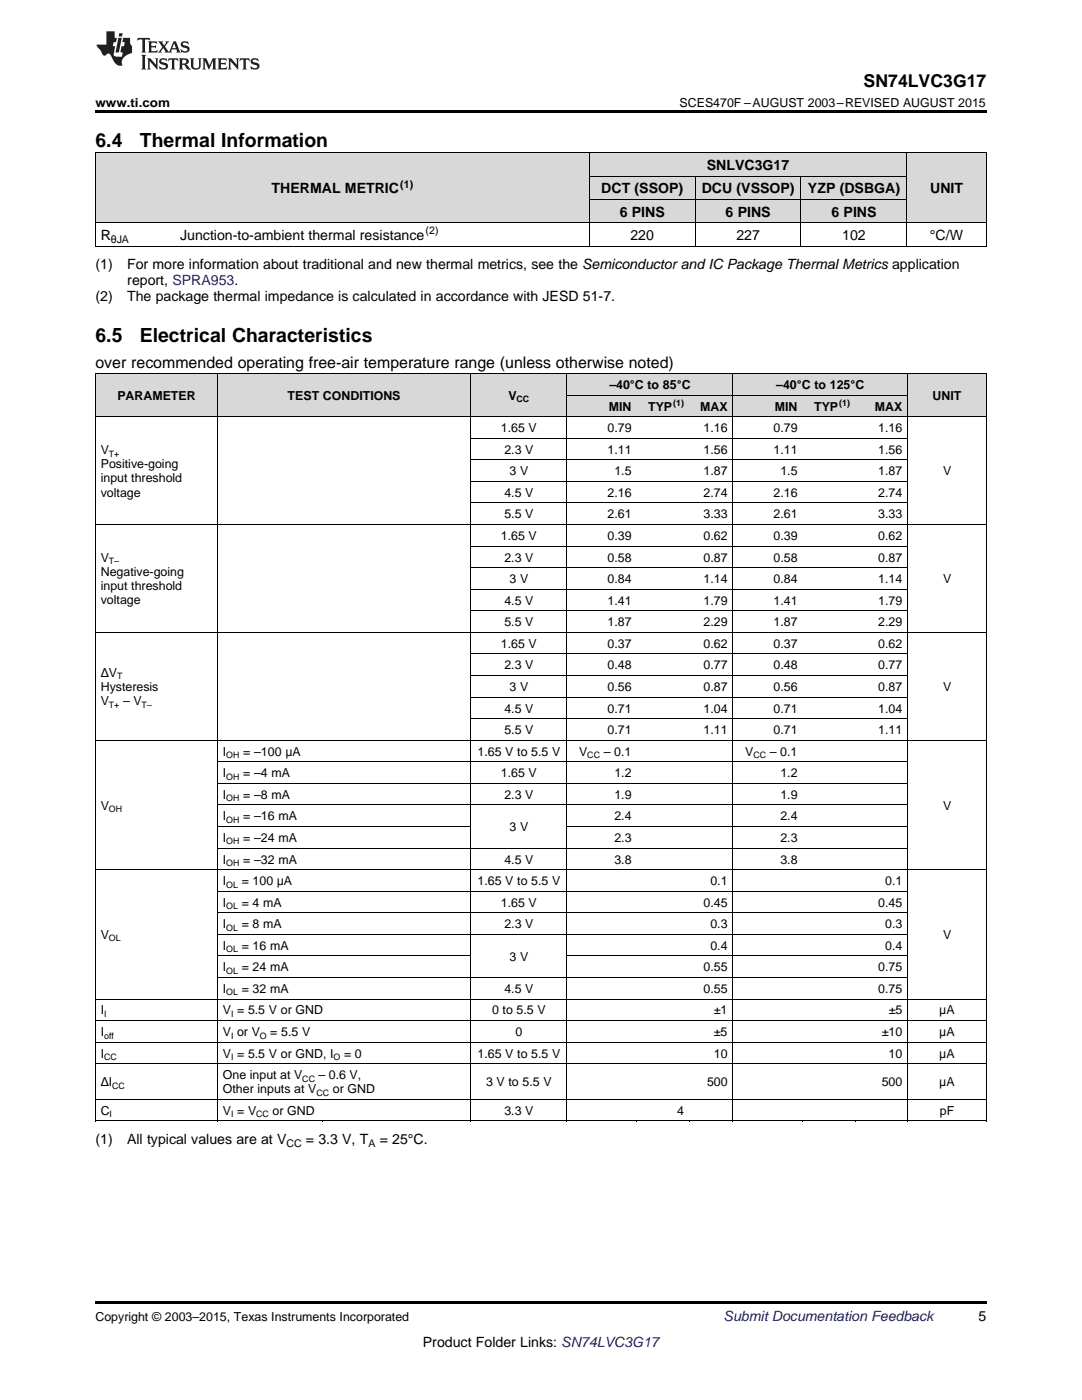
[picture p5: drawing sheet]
<svg xmlns="http://www.w3.org/2000/svg" width="216mm" height="279mm" viewBox="0 0 216 279" stroke-linecap="round" stroke-linejoin="round" font-family="sans-serif">
<defs><g id="words">
<g font-size="3.9">
<text x="19" y="29.3">6.4</text>
<text x="27.9" y="29.3">Thermal Information</text>
<text x="19" y="68.2">6.5</text>
<text x="27.9" y="68.2">Electrical Characteristics</text>
</g>
<text font-size="3.5" x="172.3" y="17.3">SN74LVC3G17</text>
<text font-size="3.2" x="19" y="73.3">over recommended operating free-air temperature range (unless otherwise noted)</text>
<g font-size="2.8">
<text x="141" y="33.9">SNLVC3G17</text>
<text x="54.2" y="38.6">THERMAL METRIC</text>
<text x="120" y="38.6">DCT (SSOP)</text>
<text x="140" y="38.6">DCU (VSSOP)</text>
<text x="161.2" y="38.6">YZP (DSBGA)</text>
<text x="185.6" y="38.6">UNIT</text>
<text x="20.1" y="47.9">R</text>
<text x="35.9" y="47.9">Junction-to-ambient thermal resistance</text>
<text x="123.6" y="43.3">6 PINS</text>
<text x="125.8" y="47.9">220</text>
<text x="144.8" y="43.3">6 PINS</text>
<text x="146.9" y="47.9">227</text>
<text x="165.9" y="43.3">6 PINS</text>
<text x="168.1" y="47.9">102</text>
<text x="185.6" y="47.9">°C/W</text>
<text x="19" y="53.8">(1)</text>
<text x="25.4" y="53.8">For more information about traditional and new thermal metrics, see the Semiconductor and IC Package Thermal Metrics application</text>
<text x="25.4" y="56.9">report, SPRA953.</text>
<text x="19" y="60.1">(2)</text>
<text x="25.4" y="60.1">The package thermal impedance is calculated in accordance with JESD 51-7.</text>
<text x="19" y="228.4">(1)</text>
<text x="25.4" y="228.4">All typical values are at V</text>
<text x="61" y="228.4">= 3.3 V, T</text>
<text x="75.8" y="228.4">= 25°C.</text>
<text x="195.3" y="263.6">5</text>
<text x="84.4" y="268.9">Product Folder Links: SN74LVC3G17</text>
</g>
<text font-size="2.8" fill="#0000c8" x="144.4" y="263.6">Submit Documentation Feedback</text>
<g font-size="2.5">
<text x="19" y="21.4">www.ti.com</text>
<text x="135.6" y="21.4">SCES470F –AUGUST 2003–REVISED AUGUST 2015</text>
<text x="121.6" y="77.6">–40°C to 85°C</text>
<text x="154.9" y="77.6">–40°C to 125°</text>
<text x="170.7" y="77.6">C</text>
<text x="23.4" y="79.8">PARAMETER</text>
<text x="57.4" y="79.8">TEST</text>
<text x="64.4" y="79.8">CONDITIONS</text>
<text x="101.5" y="79.8">V</text>
<text x="121.5" y="82">MIN</text>
<text x="129.3" y="82">TYP</text>
<text x="139.7" y="82">MAX</text>
<text x="154.6" y="82">MIN</text>
<text x="162.5" y="82">TYP</text>
<text x="174.6" y="82">MAX</text>
<text x="186.1" y="79.8">UNIT</text>
<text x="99.9" y="86.3">1.65 V</text>
<text x="121.2" y="86.3">0.79</text>
<text x="140.4" y="86.3">1.16</text>
<text x="154.4" y="86.3">0.79</text>
<text x="175.3" y="86.3">1.16</text>
<text x="20.1" y="90.6">V</text>
<text x="20.1" y="93.5">Positive-going</text>
<text x="100.6" y="90.6">2.3 V</text>
<text x="101.7" y="94.9">3 V</text>
<text x="121.2" y="90.6">1.11</text>
<text x="122.6" y="94.9">1.5</text>
<text x="140.4" y="90.6">1.56</text>
<text x="140.4" y="94.9">1.87</text>
<text x="154.4" y="90.6">1.11</text>
<text x="155.7" y="94.9">1.5</text>
<text x="175.3" y="90.6">1.56</text>
<text x="175.3" y="94.9">1.87</text>
<text x="188.2" y="94.9">V</text>
<text x="20.1" y="96.3">input threshold</text>
<text x="20.1" y="99.1">voltage</text>
<text x="100.6" y="99.2">4.5 V</text>
<text x="121.2" y="99.2">2.16</text>
<text x="140.4" y="99.2">2.74</text>
<text x="154.4" y="99.2">2.16</text>
<text x="175.3" y="99.2">2.74</text>
<text x="99.9" y="107.8">1.65 V</text>
<text x="100.6" y="103.5">5.5 V</text>
<text x="121.2" y="103.5">2.61</text>
<text x="121.2" y="107.8">0.39</text>
<text x="140.4" y="103.5">3.33</text>
<text x="140.4" y="107.8">0.62</text>
<text x="154.4" y="103.5">2.61</text>
<text x="154.4" y="107.8">0.39</text>
<text x="175.3" y="103.5">3.33</text>
<text x="175.3" y="107.8">0.62</text>
<text x="20.1" y="112.1">V</text>
<text x="100.6" y="112.1">2.3 V</text>
<text x="121.2" y="112.1">0.58</text>
<text x="140.4" y="112.1">0.87</text>
<text x="154.4" y="112.1">0.58</text>
<text x="175.3" y="112.1">0.87</text>
<text x="20.1" y="115">Negative-going</text>
<text x="20.1" y="117.8">input threshold</text>
<text x="101.7" y="116.4">3 V</text>
<text x="121.2" y="116.4">0.84</text>
<text x="140.4" y="116.4">1.14</text>
<text x="154.4" y="116.4">0.84</text>
<text x="175.3" y="116.4">1.14</text>
<text x="188.2" y="116.4">V</text>
<text x="20.1" y="120.6">voltage</text>
<text x="100.6" y="120.7">4.5 V</text>
<text x="100.6" y="125">5.5 V</text>
<text x="121.2" y="120.7">1.41</text>
<text x="121.2" y="125">1.87</text>
<text x="140.4" y="120.7">1.79</text>
<text x="140.4" y="125">2.29</text>
<text x="154.4" y="120.7">1.41</text>
<text x="154.4" y="125">1.87</text>
<text x="175.3" y="120.7">1.79</text>
<text x="175.3" y="125">2.29</text>
<text x="99.9" y="129.3">1.65 V</text>
<text x="121.2" y="129.3">0.37</text>
<text x="140.4" y="129.3">0.62</text>
<text x="154.4" y="129.3">0.37</text>
<text x="175.3" y="129.3">0.62</text>
<text x="20.1" y="135.1">ΔV</text>
<text x="20.1" y="137.9">Hysteresis</text>
<text x="100.6" y="133.6">2.3 V</text>
<text x="101.7" y="137.9">3 V</text>
<text x="121.2" y="133.6">0.48</text>
<text x="121.2" y="137.9">0.56</text>
<text x="140.4" y="133.6">0.77</text>
<text x="140.4" y="137.9">0.87</text>
<text x="154.4" y="133.6">0.48</text>
<text x="154.4" y="137.9">0.56</text>
<text x="175.3" y="133.6">0.77</text>
<text x="175.3" y="137.9">0.87</text>
<text x="188.2" y="137.9">V</text>
<text x="20.1" y="140.7">V</text>
<text x="24.6" y="140.7">– V</text>
<text x="100.6" y="142.2">4.5 V</text>
<text x="121.2" y="142.2">0.71</text>
<text x="140.4" y="142.2">1.04</text>
<text x="154.4" y="142.2">0.71</text>
<text x="175.3" y="142.2">1.04</text>
<text x="100.6" y="146.5">5.5 V</text>
<text x="121.2" y="146.5">0.71</text>
<text x="140.4" y="146.5">1.11</text>
<text x="154.4" y="146.5">0.71</text>
<text x="175.3" y="146.5">1.11</text>
<text x="44.5" y="150.8">I</text>
<text x="44.5" y="155.1">I</text>
<text x="48.5" y="150.8">= –100 μA</text>
<text x="48.5" y="155.1">= –4 mA</text>
<text x="95.3" y="150.8">1.65 V to 5.5 V</text>
<text x="99.9" y="155.1">1.65 V</text>
<text x="115.6" y="150.8">V</text>
<text x="120.5" y="150.8">– 0.1</text>
<text x="122.6" y="155.1">1.2</text>
<text x="148.7" y="150.8">V</text>
<text x="153.6" y="150.8">– 0.1</text>
<text x="155.7" y="155.1">1.2</text>
<text x="20.1" y="161.6">V</text>
<text x="44.5" y="159.4">I</text>
<text x="48.5" y="159.4">= –8 mA</text>
<text x="100.6" y="159.4">2.3 V</text>
<text x="122.6" y="159.4">1.9</text>
<text x="155.7" y="159.4">1.9</text>
<text x="188.2" y="161.6">V</text>
<text x="44.5" y="163.7">I</text>
<text x="48.5" y="163.7">= –16 mA</text>
<text x="101.7" y="165.9">3 V</text>
<text x="122.6" y="163.7">2.4</text>
<text x="155.7" y="163.7">2.4</text>
<text x="44.5" y="168">I</text>
<text x="44.5" y="172.3">I</text>
<text x="48.5" y="168">= –24 mA</text>
<text x="48.5" y="172.3">= –32 mA</text>
<text x="100.6" y="172.3">4.5 V</text>
<text x="122.6" y="168">2.3</text>
<text x="122.6" y="172.3">3.8</text>
<text x="155.7" y="168">2.3</text>
<text x="155.7" y="172.3">3.8</text>
<text x="44.5" y="176.6">I</text>
<text x="48.2" y="176.6">= 100 μA</text>
<text x="95.3" y="176.6">1.65 V to 5.5 V</text>
<text x="141.7" y="176.6">0.1</text>
<text x="176.6" y="176.6">0.1</text>
<text x="44.5" y="180.9">I</text>
<text x="44.5" y="185.2">I</text>
<text x="48.2" y="180.9">= 4 mA</text>
<text x="48.2" y="185.2">= 8 mA</text>
<text x="99.9" y="180.9">1.65 V</text>
<text x="100.6" y="185.2">2.3 V</text>
<text x="140.4" y="180.9">0.45</text>
<text x="141.7" y="185.2">0.3</text>
<text x="175.3" y="180.9">0.45</text>
<text x="176.6" y="185.2">0.3</text>
<text x="20.1" y="187.4">V</text>
<text x="44.5" y="189.5">I</text>
<text x="48.2" y="189.5">= 16 mA</text>
<text x="101.7" y="191.7">3 V</text>
<text x="141.7" y="189.5">0.4</text>
<text x="176.6" y="189.5">0.4</text>
<text x="188.2" y="187.4">V</text>
<text x="44.5" y="193.9">I</text>
<text x="48.2" y="193.9">= 24 mA</text>
<text x="140.4" y="193.9">0.55</text>
<text x="175.3" y="193.9">0.75</text>
<text x="20.1" y="202.5">I</text>
<text x="44.5" y="198.2">I</text>
<text x="44.5" y="202.5">V = 5.5 V or GND</text>
<text x="48.2" y="198.2">= 32 mA</text>
<text x="98.2" y="202.5">0 to 5.5 V</text>
<text x="100.6" y="198.2">4.5 V</text>
<text x="140.4" y="198.2">0.55</text>
<text x="142.5" y="202.5">±1</text>
<text x="175.3" y="198.2">0.75</text>
<text x="177.3" y="202.5">±5</text>
<text x="187.4" y="202.5">μA</text>
<text x="20.1" y="206.8">I</text>
<text x="44.5" y="206.8">V or V</text>
<text x="53.9" y="206.8">= 5.5 V</text>
<text x="102.9" y="206.8">0</text>
<text x="142.5" y="206.8">±5</text>
<text x="176" y="206.8">±10</text>
<text x="187.4" y="206.8">μA</text>
<text x="20.1" y="211.1">I</text>
<text x="44.5" y="211.1">V = 5.5 V or GND, I</text>
<text x="44.5" y="215.4">One input at V</text>
<text x="63.6" y="215.4">– 0.6 V,</text>
<text x="68.6" y="211.1">= 0</text>
<text x="95.3" y="211.1">1.65 V to 5.5 V</text>
<text x="142.5" y="211.1">10</text>
<text x="177.3" y="211.1">10</text>
<text x="187.4" y="211.1">μA</text>
<text x="20.1" y="216.8">ΔI</text>
<text x="44.5" y="218.2">Other inputs at V</text>
<text x="66.4" y="218.2">or GND</text>
<text x="97" y="216.8">3 V to 5.5 V</text>
<text x="141.1" y="216.8">500</text>
<text x="175.9" y="216.8">500</text>
<text x="187.4" y="216.8">μA</text>
<text x="20.1" y="222.5">C</text>
<text x="44.5" y="222.5">V = V</text>
<text x="54.4" y="222.5">or GND</text>
<text x="100.6" y="222.5">3.3 V</text>
<text x="135.1" y="222.5">4</text>
<text x="187.5" y="222.5">pF</text>
<text x="19" y="263.6">Copyright © 2003–2015, Texas Instruments Incorporated</text>
</g>
<g font-size="2.1">
<text x="79.9" y="37.5">(1)</text>
<text x="84.9" y="46.8">(2)</text>
<text x="22.1" y="48.5">θJA</text>
<text x="57.1" y="228.9">CC</text>
<text x="73.5" y="228.9">A</text>
</g>
<g font-size="1.8">
<text x="103.1" y="80.3">CC</text>
<text x="134.3" y="81">(1)</text>
<text x="167.5" y="81">(1)</text>
<text x="21.7" y="91.1">T+</text>
<text x="21.7" y="112.6">T–</text>
<text x="23.4" y="135.6">T</text>
<text x="21.7" y="141.2">T+</text>
<text x="28.3" y="141.2">T–</text>
<text x="45.2" y="151.3">OH</text>
<text x="45.2" y="155.6">OH</text>
<text x="117.2" y="151.3">CC</text>
<text x="150.3" y="151.3">CC</text>
<text x="45.2" y="159.9">OH</text>
<text x="21.7" y="162.1">OH</text>
<text x="45.2" y="164.2">OH</text>
<text x="45.2" y="168.5">OH</text>
<text x="45.2" y="172.8">OH</text>
<text x="45.2" y="177.1">OL</text>
<text x="45.2" y="181.4">OL</text>
<text x="45.2" y="185.7">OL</text>
<text x="21.7" y="187.9">OL</text>
<text x="45.2" y="190">OL</text>
<text x="45.2" y="194.3">OL</text>
<text x="20.8" y="203">I</text>
<text x="45.2" y="198.6">OL</text>
<text x="46.1" y="203">I</text>
<text x="20.8" y="207.3">off</text>
<text x="46.1" y="207.3">I</text>
<text x="51.9" y="207.3">O</text>
<text x="20.8" y="211.6">CC</text>
<text x="46.1" y="211.6">I</text>
<text x="60.3" y="215.9">CC</text>
<text x="66.6" y="211.6">O</text>
<text x="22.4" y="217.3">CC</text>
<text x="63.1" y="218.7">CC</text>
<text x="21.9" y="223">I</text>
<text x="46.1" y="223">I</text>
<text x="51.1" y="223">CC</text>
</g>
</g></defs>
<g fill="#d8d8d8">
<path d="M19 74.6h7v8.6h-7z"/>
<path d="M26 74.6h17.4v8.6h-17.4z"/>
<path d="M43.4 74.6h20.9v8.6h-20.9z"/>
<path d="M64.3 74.6h29.7v8.6h-29.7z"/>
<path d="M94 74.6h19.2v8.6h-19.2z"/>
<path d="M113.2 78.9h13.9v4.3h-13.9z"/>
<path d="M127.1 78.9h10.4v4.3h-10.4z"/>
<path d="M137.5 78.9h8.8v4.3h-8.8z"/>
<path d="M146.3 78.9h13.9v4.3h-13.9z"/>
<path d="M160.2 78.9h10.5v4.3h-10.5z"/>
<path d="M170.7 78.9h10.5v4.3h-10.5z"/>
<path d="M181.2 74.6h15.6v8.6h-15.6z"/>
<path d="M113.2 74.6h13.9v4.3h-13.9z"/>
<path d="M127.1 74.6h10.4v4.3h-10.4z"/>
<path d="M137.5 74.6h8.8v4.3h-8.8z"/>
<path d="M146.3 74.6h13.9v4.3h-13.9z"/>
<path d="M160.2 74.6h10.5v4.3h-10.5z"/>
<path d="M170.7 74.6h10.5v4.3h-10.5z"/>
<path d="M19 30.6h15.9v13.9h-15.9z"/>
<path d="M34.9 30.6h82.7v13.9h-82.7z"/>
<path d="M117.6 39.9h21.1v4.6h-21.1z"/>
<path d="M138.7 39.9h21.2v4.6h-21.2z"/>
<path d="M159.9 39.9h21.1v4.6h-21.1z"/>
<path d="M181 30.6h15.8v13.9h-15.8z"/>
<path d="M117.6 35.2h21.1v4.7h-21.1z"/>
<path d="M138.7 35.2h21.2v4.7h-21.2z"/>
<path d="M159.9 35.2h21.1v4.7h-21.1z"/>
<path d="M117.6 30.6h21.1v4.6h-21.1z"/>
<path d="M138.7 30.6h21.2v4.6h-21.2z"/>
<path d="M159.9 30.6h21.1v4.6h-21.1z"/>
</g>
<g fill="#000">
<path d="M19 22h177.8v.5h-177.8zM19 49.1l.2 .1zM117.5 49.1l.1 .1zM138.6 49.1l.1 .1zM159.8 49.1l.1 .1zM180.9 49.1l.1 .1zM196.7 49.1l.1 .1zM19 223.7l.2 .1zM43.3 223.7l.1 .1zM64.2 223.7l.1 .1zM93.9 223.7l.1 .1zM113.1 223.7l.1 .1z"/>
<path d="M127 223.7l.1 .1zM137.4 223.7l.1 .1zM146.2 223.7l.1 .1zM160.1 223.7l.1 .1zM170.6 223.7l.1 .1zM181 223.7l.2 .1zM196.7 223.7l.1 .1zM19 259.7h177.8v.5h-177.8z"/>
</g>
<g fill="none" stroke="#000" stroke-width=".2">
<path d="M19 30.5h177.8M19.1 30.5v18.7M117.6 30.5v18.7M117.6 39.8h63.4M117.6 35.2h63.4M138.7 35.2v14M159.8 35.2v14M180.9 30.5v18.7M196.8 30.5v18.7M19 49.1h177.8M19 44.5h177.8M19 74.6h177.8"/>
<path d="M19.1 74.6v149.2M43.4 74.6v149.2M93.9 74.6v149.2M113.1 74.6v149.2M113.2 78.9h68M146.2 74.6v149.2M181.1 74.6v149.2M196.8 74.6v149.2M19 83.2h177.8M94 96.1h87.1M94 91.8h87.1M94 87.5h87.1"/>
<path d="M19 104.7h177.8M94 117.6h87.1M94 113.3h87.1M94 109h87.1M94 100.4h87.1M19 126.2h177.8M94 139.1h87.1M94 134.8h87.1M94 130.5h87.1M94 121.9h87.1M19 147.7h177.8M43.4 156.3h137.7"/>
<path d="M43.4 152h137.7M94 143.4h87.1M19 173.5h177.8M43.4 177.9h137.7M43.4 169.2h137.7M43.4 164.9h50.5M43.4 160.6h137.7M113.2 164.9h67.9M19 199.4h177.8M43.4 195.1h137.7M43.4 190.8h50.5M43.4 186.5h137.7"/>
<path d="M43.4 182.2h137.7M113.2 190.8h67.9M19 219.4h177.8M19 212.3h177.8M19 208h177.8M19 203.7h177.8M19 223.7h177.8"/>
</g>
<g fill="#231f20">
<path d="M27.5 7.6l-.1 .5 .4-.2h.6v.1v2.1l-.2 .4h1l-.3-.4v-2.1l.1-.1h.5l.5 .2-.2-.5zM29.5 8.3l.2 .3v1.5l-.2 .4h1.8l.2-.6a1.04 1.04 0 0 1-1.3 .2v-.7h.6l.3 .2v-.6l-.3 .2h-.6v-.6l.8-.1 .4 .3-.2-.5zM31.5 8.3l.9 1.1-.9 1.1h.8l-.2-.2 .5-.7 .4 .7-.2 .2h1.5l-.1-.2 .1-.4h.9l.1 .4-.2 .2h1l-.3-.3-.7-1.9h-.5l-.9 2-.8-1 .9-1h-.8l.1 .3-.3 .5-.4-.6 .2-.2zM34.7 8.6l.4 1h-.7zM36.3 8.4a.63 .63 0 0 0-.2 .7 .63 .63 0 0 0 .6 .4l.6 .2 .1 .2a.75 .75 0 0 1-.7 .4 .75 .75 0 0 1-.6-.5l.1 .7 .1-.1a1.11 1.11 0 0 0 1.5-.6 1.13 1.13 0 0 0-1.2-.8l-.1-.4a1.04 1.04 0 0 1 1.2 .2l-.2-.5-.1 .1-.5-.2zM28.2 10.9l.2 .4v2.2l-.2 .4h1l-.3-.4v-2.2l.3-.4zM29.3 11.6l.3 .4v1.5l-.3 .4h.8l-.2-.4v-1.3l1.5 1.7v-1.9l.2-.4h-.7l.2 .4v.9l-1.1-1.3zM32 11.8a.62 .62 0 0 0-.2 .7 .62 .62 0 0 0 .6 .4l.6 .1 .1 .3a.76 .76 0 0 1-.7 .3 .76 .76 0 0 1-.6-.4l.1 .7 .1-.1a1.11 1.11 0 0 0 1.5-.6 1.13 1.13 0 0 0-1.2-.8l-.1-.4a1.04 1.04 0 0 1 1.2 .2l-.2-.6-.1 .1-.5-.1zM33.7 11.6l-.2 .6a.61 .61 0 0 1 .8-.3v1.6l-.2 .4h.9l-.2-.4v-1.6a.63 .63 0 0 1 .8 .3l-.2-.6zM35.6 11.6l.3 .4v1.5l-.3 .4h1l-.2-.2v-.8l.5 .2a.76 .76 0 0 0 1.2 .7l-1-1a.58 .58 0 0 0 .6-.5 .58 .58 0 0 0-.5-.6zM36.4 11.9h.1a.45 .45 0 0 1 .5 .1 .45 .45 0 0 1 .1 .5l-.7 .2zM37.9 11.6l.2 .2a2.17 2.17 0 0 0 .3 1.9 .99 .99 0 0 0 1.6-.6v-1.1l.2-.4h-.7l.2 .2a1.92 1.92 0 0 1-.2 1.8 .6 .6 0 0 1-.9-.5v-1.1l.2-.4zM40.4 11.6l.2 .4v1.5l-.2 .4h.7l-.2-.4v-1.4l.8 1.8 .8-1.8v1.4l-.2 .4h.9l-.2-.4v-1.5l.2-.4h-.8l-.6 1.5-.6-1.5zM43.4 11.6l.2 .4v1.5l-.2 .4h1.8l.2-.6a1.04 1.04 0 0 1-1.3 .1v-.6h.5l.4 .2v-.6l-.4 .2h-.5v-.7h.8l.3 .3-.1-.6zM45.5 11.6l.2 .4v1.5l-.2 .4h.7l-.2-.4v-1.3l1.5 1.7v-1.9l.2-.4h-.7l.2 .4v.9l-1.1-1.3zM47.9 11.6l-.1 .6a.61 .61 0 0 1 .8-.3v1.6l-.3 .4h1l-.3-.4 .1-1.6a.63 .63 0 0 1 .7 .3l-.1-.6zM50.2 11.8a.62 .62 0 0 0-.2 .7 .62 .62 0 0 0 .6 .4l.6 .1 .2 .3a.76 .76 0 0 1-.8 .3 .76 .76 0 0 1-.6-.4l.1 .7 .2-.1a1.11 1.11 0 0 0 1.5-.6 1.13 1.13 0 0 0-1.3-.8l-.1-.4a1.04 1.04 0 0 1 1.2 .2l-.1-.6-.2 .1-.5-.1z"/>
<path d="M21.2 6.3v2.6h-1.9l.1 .4 .7 .9a.91 .91 0 0 0 1 .8 .56 .56 0 0 1 .5-.3 .56 .56 0 0 1 .5 .3l.4 .8a1.53 1.53 0 0 0 1.9 1.2 1.54 1.54 0 0 1 1-2.1l.9-.3v-1.4a1.52 1.52 0 0 1-.3-1.6h-1.4l-.2 .8h.5l-.2 .8h-.4l-.2 1v.2l.4 .1-.2 .8a1.93 1.93 0 0 1-1.6-.3l.3-1.8h-.5l.2-.8h.4l.2-.8h-.4v-1.3zM23.6 7.6l-.6 2.9h.7l.6-2.9zM23.8 6.6l-.1 .7h.6l.2-.7z"/>
</g>
<use href="#words"/>
</svg>
